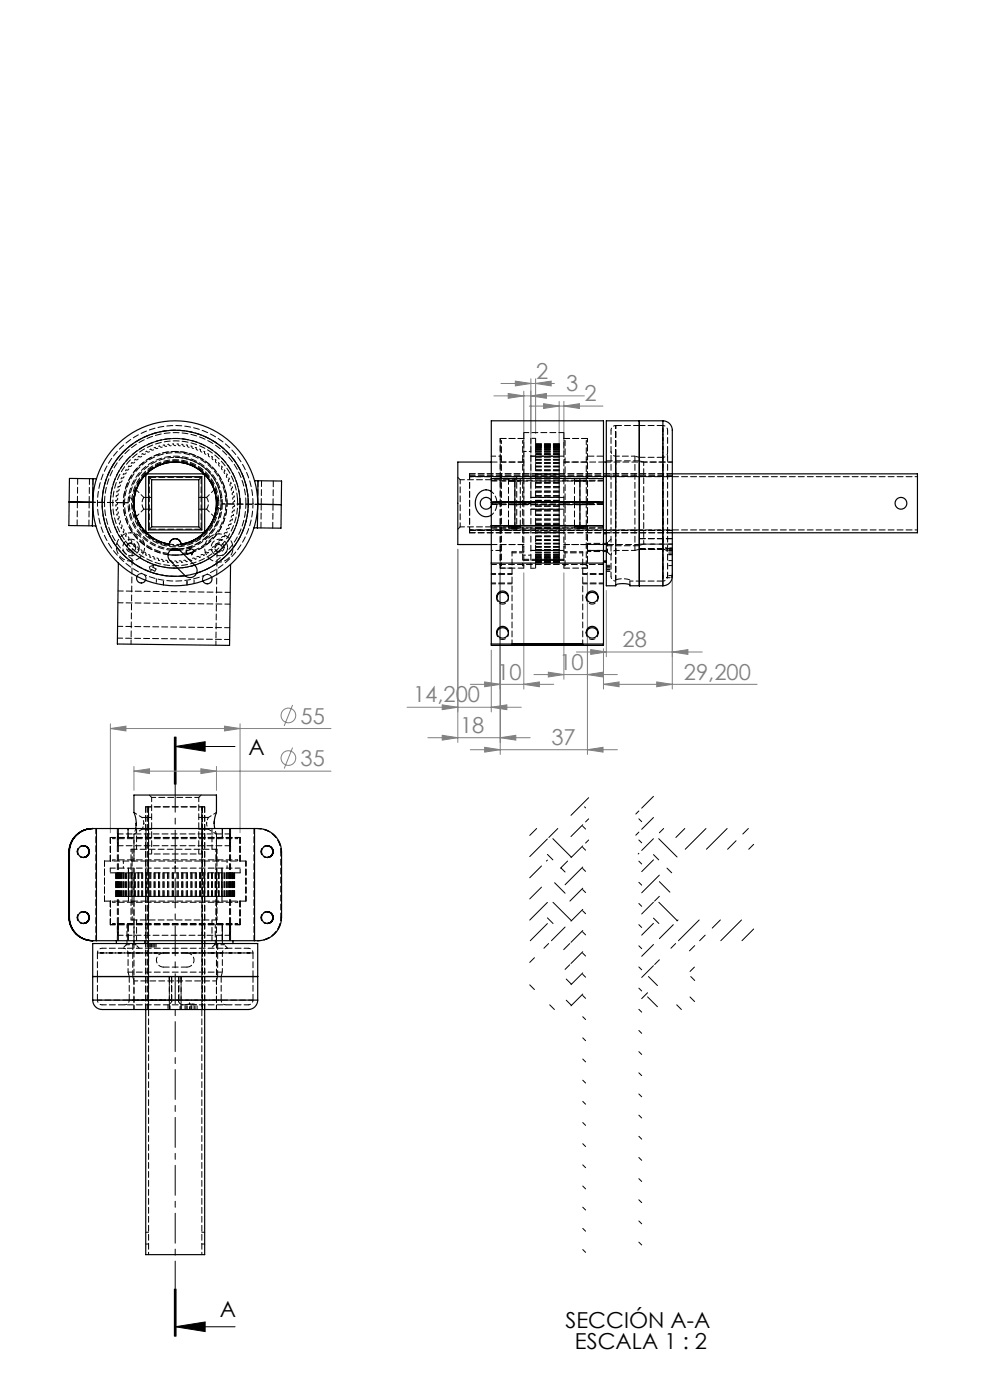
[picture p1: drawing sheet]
<svg xmlns="http://www.w3.org/2000/svg" width="210mm" height="297mm" viewBox="0 0 210 297" stroke-linecap="round" stroke-linejoin="round" font-family="sans-serif">
<defs><g id="words">
<g font-size="4.7" fill="#808080">
<text x="113.7" y="80.3">2</text>
<text x="120.1" y="83">3</text>
<text x="124" y="85.1">2</text>
<text x="132" y="137.3">28</text>
<text x="118.6" y="142.1">10</text>
<text x="87.6" y="149">14,200</text>
<text x="105.5" y="144.2">10</text>
<text x="145.1" y="144.2">29,200</text>
<text x="63.7" y="153.5">55</text>
<text x="97.6" y="155.5">18</text>
<text x="117" y="158">37</text>
<text x="63.7" y="162.5">35</text>
</g>
<g font-size="4.7">
<text x="52.7" y="160.3">A</text>
<text x="46.7" y="279.3">A</text>
<text x="120" y="281.7">SECCIÓN A-A</text>
<text x="122" y="286.2">ESCALA 1 : 2</text>
</g>
</g></defs>
<g fill="none" stroke="#808080" stroke-width=".21">
<path d="M104.8 84h19.1M106.3 81.4h11.3M107.8 83.5l3.3 .5-3.3 .5zM109.3 80.8l3.3 .6-3.3 .5zM111.1 83v22.8M112.3 86.1h15.6M112.6 84l3.3-.5v1zM112.6 80.4v25.4M113.6 81.4l3.3-.6v1.1zM113.6 80.4v11.6M115.3 85.6l3.3 .5-3.3 .6zM118.6 85.1v10.7"/>
<path d="M119.6 86.1l3.3-.5v1.1zM119.6 85.1v10.7M97.1 116.5v41M106.1 116.5v43.5M142.6 116.4v29.8M104.2 137.9v13.1M111.1 121.5v24.7M119.6 121.5v22.6M122.3 138.3h26.7M124.6 121.5v38.5M125.3 137.8l3.3 .5-3.3 .5zM128 137.6v8.6"/>
<path d="M128.6 125.3v14M142.6 138.3l3.3-.5v1zM23.4 154.6l3.3-.6v1.1zM23.4 153.6v23.1M23.4 154.6h46.8M47.6 154l3.3 .6-3.3 .5zM50.9 153.6v23.1M62.1 149.6l-1.8 4.4M62.1 158.6l-1.8 4.4M86.3 150h24.3M90.8 156.5h21.7M93.8 149.5l3.3 .5-3.3 .5z"/>
<path d="M93.8 156l3.3 .5-3.3 .5zM99.8 145.2h17.7M99.8 159h31.2M102.8 144.7l3.3 .5-3.3 .5zM102.8 158.5l3.3 .5-3.3 .6zM104.2 150l3.3-.5v1zM106.1 156.5l3.3-.5v1zM111.1 145.2l3.3-.5v1zM113.3 143.1h17.7M116.3 142.6l3.3 .5-3.3 .5zM124.6 143.1l3.3-.5v1zM124.6 159l3.3-.5v1.1z"/>
<path d="M128 145.2l3.3-.5v1zM128 145.2h32.6M139.3 144.7l3.3 .5-3.3 .5zM28.4 163.6l3.3-.5v1zM28.4 162.6v5.1M28.4 163.6h41.8M42.6 163.1l3.3 .5-3.3 .5zM45.9 162.6v5.1"/>
<circle cx="61.2" cy="151.8" r="1.56"/>
<circle cx="61.2" cy="160.8" r="1.56"/>
</g>
<path d="M37 156.4v10M37.2 158.4l6.3-1.1v2.1zM37.2 156.4v10M37.2 158.4h12.6M37.3 156.4v10M37 273.5v10M37.2 273.5v10M37.3 273.5v10zM37.2 281.5l6.3-1.1v2.1zM37.2 281.5h12.7" fill="none" stroke="#000" stroke-width=".21"/>
<path d="M37.2 156.4v127.1" fill="none" stroke="#000" stroke-width=".21" stroke-dasharray="6.3 1.3 1.3 1.3" stroke-dashoffset=".6"/>
<path d="M37.2 158.4l6.3-1.1v2.1zM37.2 281.5l6.3-1.1v2.1z" fill="#000"/>
<g fill="#808080">
<path d="M139.3 144.7l3.3 .5-3.3 .5zM128 145.2l3.3-.5v1z"/>
<path d="M112.6 84l3.3-.5v1zM107.8 83.5l3.3 .5-3.3 .5zM119.6 86.1l3.3-.5v1.1zM115.3 85.6l3.3 .5-3.3 .6z"/>
<path d="M23.4 154.6l3.3-.6v1.1zM47.6 154l3.3 .6-3.3 .5zM28.4 163.6l3.3-.5v1zM42.6 163.1l3.3 .5-3.3 .5zM93.8 156l3.3 .5-3.3 .5zM106.1 156.5l3.3-.5v1zM102.8 144.7l3.3 .5-3.3 .5zM111.1 145.2l3.3-.5v1zM109.3 80.8l3.3 .6-3.3 .5zM113.6 81.4l3.3-.6v1.1zM116.3 142.6l3.3 .5-3.3 .5zM124.6 143.1l3.3-.5v1zM102.8 158.5l3.3 .5-3.3 .6zM124.6 159l3.3-.5v1.1z"/>
<path d="M93.8 149.5l3.3 .5-3.3 .5zM104.2 150l3.3-.5v1z"/>
<path d="M125.3 137.8l3.3 .5-3.3 .5zM142.6 138.3l3.3-.5v1z"/>
</g>
<g fill="none" stroke="#000" stroke-width=".25">
<path d="M104.2 98h-7.1v17.5h7.1M128 98h.6M135.6 89.3v35M140.6 89.3a2.16 2.16 0 0 1 2 2.6v30a2.08 2.08 0 0 1-2 2.4M140.6 89.3h-12v35l2-.1a3.2 3.2 0 0 1 2.9-.2l.1 .3h7M140.6 89.3v35M14.7 106.5l5 .1M19.6 111.6h.7M19.7 101.6l-5-.1-.1 10 5 .1M19.7 101.6l-.1 10M19.7 101.6h.8M25.1 119.5l-.2 17.1 23.8 .3 .2-17.2"/>
<path d="M30.9 100.6a8.7 8.7 0 0 0 0 12.3M30.9 100.5h12.5v12.5h-12.5zM31 113l.4 .3a8.8 8.8 0 0 0 4.5 2.1 1.25 1.25 0 0 1 1.3-1.1 1.25 1.25 0 0 1 1.2 1.1 8.8 8.8 0 0 0 4.9-2.4M31 100.5a8.8 8.8 0 0 1 12.3 0M31.5 101.1h11.3v11.3h-11.3zM32.2 101.8h10v10h-10zM36.2 116.7h1.9M36.5 116.5h1.3M39 117.6l-1.6 .2-1.8-.1M39.5 116.9l.8-.3-.1-.4 1 .5-.5 1-.1-.4-.9 .3zM40.3 116.3h-.1M41 117.1l-1.3 .4"/>
<path d="M43.4 100.6a8.7 8.7 0 0 1 0 12.3M53.9 112h.7M54 102h.7M54.7 107h5M54.7 102h5l-.1 10h-5M54.7 102l-.1 10M104.2 106.6h23.8M104.2 101.6v-12.3h23.8v12.3M104.2 111.6v7.9M104.2 104.3a2.22 2.22 0 0 0-3.3 1.9 2.61 2.61 0 0 0 2.7 3.4l.6-.3M104.2 106.2a1.24 1.24 0 0 0-1.9-.4 1.24 1.24 0 0 0 0 1.9 1.24 1.24 0 0 0 1.9-.4M104.2 101.6v10"/>
<path d="M104.2 119.5v17.4h23.8v-17.4M104.2 111.6h23.8M104.2 119.5h23.8M107.9 111.5h2.5zM109.2 101.5l-5 .1M109.2 111.5l-5 .1M109.2 101.5v10M109.2 101.5h13.8M109.2 111.5h13.8M121.9 111.5h2.5zM123 101.5l5 .1M123 111.5l5 .1"/>
<path d="M123 101.5v10M128 111.6v7.9M128 113h.6M128 119h.6M128 119.3h.6M128 101.6v10M142.6 100.5h52v12.5h-52M29.1 122.3a1 1 0 0 0 .5 1.3 1 1 0 0 0 1.3-.5M41.7 121.6a15.5 15.5 0 0 0 6.6-25.6 15.5 15.5 0 0 0-25.8 5.7 15.5 15.5 0 0 0 16.8 20.4M41.7 121.6a1.5 1.5 0 0 1-2.4 .5M41.7 121.6a1.5 1.5 0 0 0-.3-1.6l-3.2-3.2a1.5 1.5 0 0 0-2.1 0 1.5 1.5 0 0 0 0 2.1l3.2 3.2M41.7 121.6l-2.4 .5"/>
<path d="M44.9 122.5a1 1 0 0 1-.5 1.3 1 1 0 0 1-1.4-.5M104.2 136.6h23.8M105.4 134.3a1.25 1.25 0 0 1 1.2-1.1 1.25 1.25 0 0 1 1.3 1.1M105.4 126.8a1.25 1.25 0 0 1 1.2-1.1 1.25 1.25 0 0 1 1.3 1.1M108.6 136.7h15v.2h-15zM124.4 134.3a1.25 1.25 0 0 1 1.2-1.1 1.25 1.25 0 0 1 1.3 1.1M124.4 126.8a1.25 1.25 0 0 1 1.2-1.1 1.25 1.25 0 0 1 1.3 1.1M17.7 179.4a1.25 1.25 0 0 1 1.2 1.3 1.25 1.25 0 0 1-1.2 1.2M19.6 175.8a5 5 0 0 0-5 5M19.7 175.8a5 5 0 0 0-5 5M20.5 175.8h33.5M20.5 175.8a5.1 5.1 0 0 0-5.8 5v13.8a5.1 5.1 0 0 0 5.8 5"/>
<path d="M20.5 175.8v23.8M28.9 174.7l-.1 1.1M28.9 174.7v.4M45.4 174.7l.2 1.1M45.5 174.2l-.1 .5M45.9 172.4l-.3 1-.2 1.3M45.9 172.4v-3.7h-17.5v3.7l.3 1 .2 1.3M54 175.8a5.1 5.1 0 0 1 5.7 5v13.8a5.1 5.1 0 0 1-5.7 5M54 175.8v23.8M56.7 179.4a1.25 1.25 0 0 1 1.2 1.3 1.25 1.25 0 0 1-1.2 1.2M14.6 194.6a5 5 0 0 0 5 5M14.6 180.8h.1"/>
<path d="M14.6 194.6h.1M14.6 180.8v13.8M14.7 194.6a5 5 0 0 0 5 5M14.7 180.8v13.8M17.7 193.4a1.25 1.25 0 0 1 1.2 1.3 1.25 1.25 0 0 1-1.2 1.2M17.7 193.4a1.25 1.25 0 0 1 1.2 1.3 1.25 1.25 0 0 1-1.2 1.2 1.25 1.25 0 0 0 1.2-1.2 1.25 1.25 0 0 0-1.2-1.3zM20.5 199.6h33.5M24.7 199.6v.6M28.4 199.6v.6M45.9 199.6v.6M49.4 199.6v.6M56.7 193.4a1.25 1.25 0 0 1 1.2 1.3 1.25 1.25 0 0 1-1.2 1.2 1.25 1.25 0 0 0 1.2-1.2 1.25 1.25 0 0 0-1.2-1.3z"/>
<path d="M19.7 212.2a2.25 2.25 0 0 0 2.8 2h29.7a2.11 2.11 0 0 0 2.5-2M19.7 207.2h35M19.7 212.2v-12h35v12M19.7 212.2h35M30.9 214.2v52h12.5v-52"/>
<circle cx="37.2" cy="106.8" r="17.5"/>
<circle cx="191.1" cy="106.8" r="1.25"/>
<circle cx="106.6" cy="134.1" r="1.25"/>
<circle cx="106.6" cy="126.6" r="1.25"/>
<circle cx="125.6" cy="134.1" r="1.25"/>
<circle cx="125.6" cy="126.6" r="1.25"/>
<circle cx="17.7" cy="180.7" r="1.25"/>
<circle cx="17.7" cy="194.7" r="1.25"/>
<circle cx="56.7" cy="180.7" r="1.25"/>
<circle cx="56.7" cy="194.7" r="1.25"/>
</g>
<g fill="none" stroke="#000" stroke-width=".21" stroke-dasharray="1.3 .6" stroke-dashoffset=".6">
<path d="M26.8 99.7a.37 .37 0 0 0 .5-.1 .37 .37 0 0 0-.1-.5M27.3 98.9a.37 .37 0 0 0 .6-.1 .37 .37 0 0 0-.1-.5M28 98.1a.37 .37 0 0 0 .5 0 .37 .37 0 0 0 0-.5M28.7 97.4a.37 .37 0 0 0 .5 .1 .37 .37 0 0 0 .1-.5M29.5 96.8a.38 .38 0 0 0 .5 .1 .38 .38 0 0 0 .1-.5M30.3 96.2a.38 .38 0 0 0 .5 .1 .38 .38 0 0 0 .1-.5M31.1 95.7a.37 .37 0 0 0 .5 .2 .37 .37 0 0 0 .2-.5M32 95.3a.37 .37 0 0 0 .5 .2 .37 .37 0 0 0 .2-.5M32.9 94.9a.38 .38 0 0 0 .5 .2 .38 .38 0 0 0 .2-.4M33.9 94.6a.37 .37 0 0 0 .4 .3 .37 .37 0 0 0 .3-.5M34.8 94.4a.38 .38 0 0 0 .5 .3 .38 .38 0 0 0 .3-.4M35.8 94.2a.37 .37 0 0 0 .4 .4 .37 .37 0 0 0 .4-.4"/>
<path d="M36.8 94.2a.38 .38 0 0 0 .4 .3 .38 .38 0 0 0 .3-.3M37.2 95.8a11 11 0 0 0-11 11M37.8 94.2a.37 .37 0 0 0 .3 .4 .37 .37 0 0 0 .4-.4M38.8 94.3a.38 .38 0 0 0 .3 .4 .38 .38 0 0 0 .4-.3M39.7 94.4a.37 .37 0 0 0 .3 .5 .37 .37 0 0 0 .5-.3M40.7 94.7a.38 .38 0 0 0 .2 .4 .38 .38 0 0 0 .5-.2M41.6 95a.37 .37 0 0 0 .2 .5 .37 .37 0 0 0 .5-.2M42.5 95.4a.37 .37 0 0 0 .2 .5 .37 .37 0 0 0 .5-.2M43.4 95.8a.38 .38 0 0 0 .2 .5 .38 .38 0 0 0 .5-.1M44.3 96.4a.38 .38 0 0 0 .1 .5 .38 .38 0 0 0 .5-.1M45.1 97a.37 .37 0 0 0 0 .5 .37 .37 0 0 0 .5-.1M45.8 97.6a.37 .37 0 0 0 0 .5 .37 .37 0 0 0 .5 0"/>
<path d="M46.5 98.3a.37 .37 0 0 0 0 .5 .37 .37 0 0 0 .5 .1M47.1 99.1a.37 .37 0 0 0 0 .5 .37 .37 0 0 0 .5 .1M47.7 99.9a.38 .38 0 0 0-.1 .5 .38 .38 0 0 0 .5 .1M124.6 93v23M24.6 107.1a.38 .38 0 0 0 .3-.3 .38 .38 0 0 0-.3-.4M24.6 106.2a.37 .37 0 0 0 .4-.4 .37 .37 0 0 0-.4-.4M24.6 108.1a.37 .37 0 0 0 .4-.4 .37 .37 0 0 0-.4-.3M24.7 105.2a.38 .38 0 0 0 .4-.3 .38 .38 0 0 0-.3-.5M24.8 109.1a.38 .38 0 0 0 .3-.4 .38 .38 0 0 0-.4-.3M24.8 104.2a.37 .37 0 0 0 .5-.3 .37 .37 0 0 0-.3-.4M25 110.1a.37 .37 0 0 0 .3-.5 .37 .37 0 0 0-.5-.3M25.1 103.2a.38 .38 0 0 0 .4-.2 .38 .38 0 0 0-.2-.5"/>
<path d="M25.3 111a.38 .38 0 0 0 .2-.5 .38 .38 0 0 0-.4-.2M25.4 102.3a.37 .37 0 0 0 .5-.2 .37 .37 0 0 0-.2-.5M25.7 111.9a.37 .37 0 0 0 .2-.5 .37 .37 0 0 0-.5-.2M25.8 101.4a.37 .37 0 0 0 .5-.2 .37 .37 0 0 0-.2-.5M26.1 112.8a.37 .37 0 0 0 .2-.5 .37 .37 0 0 0-.5-.1M26.2 106.8a11 11 0 0 0 11 11M26.2 100.5a.38 .38 0 0 0 .5-.1 .38 .38 0 0 0-.1-.5M26.6 113.7a.38 .38 0 0 0 .1-.5 .38 .38 0 0 0-.5-.2M27.2 114.5a.37 .37 0 0 0 .1-.5 .37 .37 0 0 0-.5-.1M27.7 116.8l-.8-.8M27.8 115.2a.37 .37 0 0 0 .1-.5 .37 .37 0 0 0-.6 0M28.5 115.9a.37 .37 0 0 0 0-.5 .37 .37 0 0 0-.5 0"/>
<path d="M29.3 116.6a.37 .37 0 0 0-.1-.5 .37 .37 0 0 0-.5 0M30.1 117.2a.37 .37 0 0 0-.1-.5 .37 .37 0 0 0-.5 0M30.9 117.7a.38 .38 0 0 0-.1-.5 .38 .38 0 0 0-.5 .1M31.8 118.2a.37 .37 0 0 0-.2-.5 .37 .37 0 0 0-.5 .1M32.7 118.6a.38 .38 0 0 0-.2-.5 .38 .38 0 0 0-.5 .2M33.6 118.9a.38 .38 0 0 0-.2-.5 .38 .38 0 0 0-.5 .2M34.6 119.1a.37 .37 0 0 0-.3-.4 .37 .37 0 0 0-.4 .2M35.6 119.3a.38 .38 0 0 0-.3-.5 .38 .38 0 0 0-.5 .4M36.6 119.4a.37 .37 0 0 0-.4-.4 .37 .37 0 0 0-.4 .3M37.2 117.8a11 11 0 0 0 11-11M37.5 119.4a.38 .38 0 0 0-.3-.4 .38 .38 0 0 0-.4 .4M38.5 119.3a.37 .37 0 0 0-.4-.3 .37 .37 0 0 0-.3 .4"/>
<path d="M39.5 119.2a.38 .38 0 0 0-.4-.4 .38 .38 0 0 0-.3 .5M40.5 118.9a.37 .37 0 0 0-.5-.2 .37 .37 0 0 0-.3 .4M41.4 118.6a.38 .38 0 0 0-.5-.2 .38 .38 0 0 0-.2 .5M42.3 118.3a.38 .38 0 0 0-.5-.2 .38 .38 0 0 0-.2 .5M43.2 117.8a.37 .37 0 0 0-.5-.1 .37 .37 0 0 0-.2 .5M44.1 117.3a.38 .38 0 0 0-.5-.1 .38 .38 0 0 0-.2 .5M44.9 116.7a.37 .37 0 0 0-.5 0 .37 .37 0 0 0-.1 .5M45.6 116.1a.37 .37 0 0 0-.5 0 .37 .37 0 0 0 0 .5M46.3 115.4a.37 .37 0 0 0-.5 0 .37 .37 0 0 0 0 .5M46.9 106.8a9.8 9.8 0 0 0-9.7-9.8M47 114.7a.37 .37 0 0 0-.5 0 .37 .37 0 0 0 0 .5M47.2 116.2l-.8 .8"/>
<path d="M47.6 113.9a.37 .37 0 0 0-.5 .1 .37 .37 0 0 0 0 .5M48.1 113a.38 .38 0 0 0-.5 .2 .38 .38 0 0 0 .1 .5M48.2 106.8a11 11 0 0 0-11-11M48.2 106.8a11 11 0 0 1-7.2 10.3M48.2 100.7a.37 .37 0 0 0-.1 .5 .37 .37 0 0 0 .5 .2M48.6 112.2a.37 .37 0 0 0-.5 .1 .37 .37 0 0 0 .1 .5M48.7 101.6a.38 .38 0 0 0-.2 .5 .38 .38 0 0 0 .4 .2M48.9 111.2a.38 .38 0 0 0-.4 .2 .38 .38 0 0 0 .2 .5M49 102.5a.38 .38 0 0 0-.2 .5 .38 .38 0 0 0 .5 .2M49.3 110.3a.38 .38 0 0 0-.5 .2 .38 .38 0 0 0 .2 .5M49.3 103.5a.37 .37 0 0 0-.2 .4 .37 .37 0 0 0 .4 .3M49.5 109.3a.37 .37 0 0 0-.4 .3 .37 .37 0 0 0 .2 .5"/>
<path d="M49.5 104.4a.38 .38 0 0 0-.3 .5 .38 .38 0 0 0 .5 .3M49.7 108.4a.38 .38 0 0 0-.5 .3 .38 .38 0 0 0 .3 .4M49.7 105.4a.37 .37 0 0 0-.3 .4 .37 .37 0 0 0 .4 .4M49.8 107.4a.37 .37 0 0 0-.4 .3 .37 .37 0 0 0 .3 .4M49.8 106.4a.38 .38 0 0 0-.4 .4 .38 .38 0 0 0 .4 .3M99.6 101v11.5M104.2 104.3a3.2 3.2 0 0 1 0 5M104.2 107.3l.2-.5-.2-.6M128.9 115.1v2M140.9 116.5a.91 .91 0 0 1 .7 .9M142.6 116.8h-1.2M133.6 123.3h2"/>
<path d="M17.7 179.4a1.25 1.25 0 0 0-1.3 1.3M28.4 177v5.7M28.4 177l1.7-1.1M28.8 175.8l-.4 1.1M30.1 173.4l-1.7-1M42.9 171.2h-11.5M44.2 175.9l1.7 1.1M45.9 177l-.3-1.2M45.9 172.4l-1.7 1M56.7 179.4a1.25 1.25 0 0 0-1.3 1.3 1.25 1.25 0 0 0 1.3 1.2M16.4 180.7a1.25 1.25 0 0 1 1.3-1.3M16.4 194.7a1.25 1.25 0 0 1 1.3-1.3"/>
<path d="M16.4 180.7a1.25 1.25 0 0 0 1.3 1.2M17.7 181.9h-.1a1.25 1.25 0 0 1-1.2-1.2M17.7 195.9h-.1a1.25 1.25 0 0 1-1.2-1.2M17.7 181.9a1.25 1.25 0 0 1-1.3-1.2 1.25 1.25 0 0 1 1.3-1.3M17.7 195.9a1.25 1.25 0 0 1-1.3-1.2 1.25 1.25 0 0 1 1.3-1.3M17.7 193.4a1.25 1.25 0 0 0-1.3 1.3 1.25 1.25 0 0 0 1.3 1.2M45.9 182.7v-5.7M55.4 180.7a1.25 1.25 0 0 1 1.3-1.3M55.4 194.7a1.25 1.25 0 0 1 1.3-1.3M55.4 194.7a1.25 1.25 0 0 0 1.3 1.2M56.7 181.9h-.1a1.25 1.25 0 0 1-1.2-1.2M56.7 195.9h-.1a1.25 1.25 0 0 1-1.2-1.2"/>
<path d="M56.7 181.9a1.25 1.25 0 0 1-1.3-1.2 1.25 1.25 0 0 1 1.3-1.3M56.7 195.9a1.25 1.25 0 0 1-1.3-1.2 1.25 1.25 0 0 1 1.3-1.3M56.7 193.4a1.25 1.25 0 0 0-1.3 1.3M28.8 200.4h-2M34.7 202.2h-14h33h-14M38.2 214.2v-1.3M47.5 200.4h-2"/>
</g>
<g fill="none" stroke="#000" stroke-width=".21" stroke-dasharray="1.3 .6">
<path d="M26.8 99.7l-.2 .2M27.3 98.9l-.1 .2M28 98.1l-.2 .2M28.7 97.4l-.2 .2M29.5 96.8l-.2 .2M30.3 96.2l-.2 .2M31.1 95.7l-.2 .1M32 95.3l-.2 .1M32.9 94.9l-.2 .1M33.9 94.6l-.3 .1M34.8 94.4h-.2M35.8 94.2l-.2 .1"/>
<path d="M36.8 94.2h-.2M37.8 94.2h-.3M38.8 94.3l-.3-.1M39.7 94.4h-.2M40.7 94.7l-.2-.1M41.6 95l-.2-.1M42.5 95.4l-.2-.1M43.4 95.8l-.2-.1M44.3 96.4l-.2-.2M45.1 97l-.2-.2M45.8 97.6l-.2-.2M46.5 98.3l-.2-.2"/>
<path d="M47.1 99.1l-.1-.2M47.7 99.9l-.1-.2M106.4 93.5h-.3M106.4 97.5h-.3M111.1 93h-5M111.1 93.5h-.2M111.1 97.5h-.2M111.1 98h-5M111.1 98h-6.9M113.6 99.9h5M113.6 99.1h5M113.6 98.3h5"/>
<path d="M113.6 97.6h5M113.6 97h5M113.6 96.4h5M113.6 95.8h5M113.6 95.4h5M113.6 95h5M113.6 94.7h5M113.6 94.4h5M113.6 94.3h5M113.6 94.2h5M113.6 99.7h5M113.6 99h5"/>
<path d="M113.6 98.2h5M113.6 95.9h5M113.6 95.5h5M113.6 95.2h5M113.6 94.9h5M113.6 94.6h5M113.6 94.5h5M118.6 99.7h-5M118.6 99.7v.2M118.6 99.7v-.6M118.6 98.9h-5M118.6 98.9v.2"/>
<path d="M118.6 98.9v-.6M118.6 98.1h-5M118.6 98.1v.2M118.6 98.1v-.5M118.6 97.4h-5M118.6 97.4v.2M118.6 97.4v-.4M118.6 96.8h-5M118.6 96.8v.2M118.6 96.8v-.4M118.6 96.2h-5M118.6 96.2v.2"/>
<path d="M118.6 96.2v-.4M118.6 95.7h-5M118.6 95.7v.1M118.6 95.7v-.3M118.6 95.3h-5M118.6 95.3v.1M118.6 95.3v-.3M118.6 94.9h-5M118.6 94.9v.1M118.6 94.9v-.2M118.6 94.6h-5M118.6 94.6v.1"/>
<path d="M118.6 94.6v-.2M118.6 94.4h-5M118.6 94.4h.1M118.6 94.4v-.1M118.6 94.2h-5M118.6 94.2v.1M118.6 94.2h.1M119.6 96.8h-7M119.9 93.5h-.3M119.9 97.5h-.3M124.6 93h-5M124.6 93.5h-.2"/>
<path d="M124.6 97.5h-.2M124.6 98h-5M135.6 90.3h-5M135.6 97.8h-7M140.6 90.3h-5M140.6 97h-5M16.4 106.5v5M16.5 101.5l-.1 5M18.9 111.5v-5M18.9 106.5l.1-5M19.6 111.6l.1-5M19.7 106.6v-5"/>
<path d="M24.6 107.1v.3M24.6 106.2v.2M24.6 108.1l.1 .3M24.7 105.2l-.1 .2M24.8 109.1v.2M24.8 104.2v.2M25 110.1l.1 .2M25.1 103.2l-.1 .3M25.3 111l.1 .2M25.4 102.3l-.1 .2M25.7 111.9l.1 .3M25.8 101.4l-.1 .2"/>
<path d="M26.1 112.8l.1 .2M26.2 100.5l-.1 .2M26.6 113.7l.2 .2M27.2 114.5l.1 .2M27.8 115.2l.2 .2M28.5 115.9l.2 .2M29.3 116.6l.2 .1M30.1 117.2l.2 .1M30.5 108h.4M30.9 117.7l.2 .1M30.9 100.6l.1-.1M30.9 112.9l.1 .1"/>
<path d="M30.9 108h.6M30.9 105.5h-.4M31 113l-.1-.1M31 100.5l-.1 .1M31.5 105.5h-.6M31.8 118.2l.2 .1M32.7 118.6h.2M33.6 118.9h.3M34.6 119.1l.2 .1M35.6 119.3h.2M35.9 115.7v-.3M36.4 116.5h.1"/>
<path d="M36.6 119.4h.2M37.5 119.4h.3M38 116.5l-.1 .1M38.4 115.4v.3M38.5 119.3h.3M39.5 119.2l.2-.1M40.5 118.9h.2M41.4 118.6h.2M42.3 118.3l.2-.1M42.8 108h.6M43.2 117.8l.2-.1M43.3 100.5l.1 .1"/>
<path d="M43.3 113l.1-.1M43.4 112.9l-.1 .1M43.4 100.6l-.1-.1M43.4 105.5h-.6M43.4 108h.4M43.8 105.5h-.4M44.1 117.3l.2-.1M44.9 116.7l.2-.1M45.6 116.1l.2-.2M45.9 106.2a8.8 8.8 0 0 0-8.7-8.2 8.8 8.8 0 0 0-8.8 8.1 8.8 8.8 0 0 0 7.5 9.3M46.2 106.8a9 9 0 0 0-13.3-8 9 9 0 0 0-.7 15.5 9 9 0 0 0 13.9-6.7l.1-.8M46.3 115.4l.2-.2"/>
<path d="M47 114.7l.1-.2M47.6 113.9l.1-.2M48.1 113l.1-.2M48.2 100.7l-.1-.2M48.6 112.2l.1-.3M48.7 101.6l-.1-.2M48.9 111.2l.1-.2M49 102.5l-.1-.2M49.3 110.3v-.2M49.3 103.5v-.3M49.5 109.3v-.2M49.5 104.4v-.2"/>
<path d="M49.7 108.4v-.3M49.7 105.4v-.2M49.8 107.4v-.3M49.8 106.4v-.2M50.4 105.9a13.3 13.3 0 0 0-20.3-10.3 13.3 13.3 0 0 0 .6 22.7 13.3 13.3 0 0 0 19.7-11.4v-1M50.9 106.9a13.8 13.8 0 0 0-13.6-13.9 13.8 13.8 0 0 0-13.9 13.6M54.7 107l-.1 5M54.7 102v5M55.4 107v5M55.5 102l-.1 5M57.9 112v-5M57.9 107l.1-5"/>
<path d="M99.6 101v-.5M99.6 113v-.5M99.6 112.5v.5M99.6 100.5v.5M104.2 107h5M104.2 112h5M104.2 115.5h6.9M106.1 106.6h5M106.1 106.9h5M106.1 116h.3M106.1 115.5h5M107.9 101.5h2.5h-2.5"/>
<path d="M107.9 107h2.5h-2.5M107.9 102h2.5h-2.5M107.9 101.5v5M107.9 106.5v5M107.9 111.5v.5M109.1 106.5h1.3h-2.5h1.2M109.1 112h-1.2h2.5h-1.3M109.1 107h-1.2h2.5h-1.3M109.2 107v-4.9M109.2 102h-5M109.2 112v-5M109.2 107h-5"/>
<path d="M110.4 106.5h-2.5h2.5M110.4 106.5v-5M110.4 111.5v-5M110.4 112v-.5M110.9 116h.2M111.1 106.9h-5M111.1 106.6h-5M112.6 108h7M112.6 116.8h7M113.6 106.4h5M113.6 107.4h5M113.6 105.4h5"/>
<path d="M113.6 108.4h5M113.6 104.4h5M113.6 109.3h5M113.6 103.5h5M113.6 110.3h5M113.6 102.5h5M113.6 111.2h5M113.6 101.6h5M113.6 112.2h5M113.6 100.7h5M113.6 113h5M113.6 113.9h5"/>
<path d="M113.6 114.7h5M113.6 115.4h5M113.6 116.1h5M113.6 116.7h5M113.6 117.3h5M113.6 117.8h5M113.6 118.3h5M113.6 118.6h5M113.6 118.9h5M113.6 119.2h5M113.6 119.3h5M113.6 119.4h5"/>
<path d="M113.6 106.2h5M113.6 105.2h5M113.6 104.2h5M113.6 103.3h5M113.6 102.3h5M113.6 101.4h5M113.6 100.6h5M118.6 107.1h-5M118.6 107.1v.3M118.6 106.2h-5M118.6 106.2v.2M118.6 108.1h-5"/>
<path d="M118.6 108.1v.3M118.6 105.2h-5M118.6 105.2v.2M118.6 109.1h-5M118.6 109.1v.2M118.6 104.2h-5M118.6 104.2v.2M118.6 110.1h-5M118.6 110.1v.2M118.6 103.2h-5M118.6 103.2v.3M118.6 111h-5"/>
<path d="M118.6 111v.2M118.6 102.3h-5M118.6 102.3v.2M118.6 111.9h-5M118.6 111.9v.3M118.6 101.4h-5M118.6 101.4v.2M118.6 112.8h-5M118.6 112.8v.2M118.6 100.5h-5M118.6 100.5v.2M118.6 113.7h-5"/>
<path d="M118.6 113.7v.2M118.6 114.5h-5M118.6 114.5v-.6M118.6 114.5v.2M118.6 115.2h-5M118.6 115.2v-.5M118.6 115.2v.2M118.6 115.9h-5M118.6 115.9v-.5M118.6 115.9v.2M118.6 116.6h-5M118.6 116.6v-.5"/>
<path d="M118.6 116.6v.1M118.6 117.2h-5M118.6 117.2v-.5M118.6 117.2v.1M118.6 117.7h-5M118.6 117.7v-.4M118.6 117.7v.1M118.6 118.2h-5M118.6 118.2v-.4M118.6 118.2v.1M118.6 118.6h-5M118.6 118.6v-.3"/>
<path d="M118.6 118.6h.1M118.6 118.9h-5M118.6 118.9v-.3M118.6 118.9h.1M118.6 119.1h-5M118.6 119.1v-.2M118.6 119.1v.1M118.6 119.3h-5M118.6 119.3v-.1M118.6 119.3h.1M118.6 119.4h-5M118.6 119.4v-.1"/>
<path d="M118.6 119.4h.1M118.6 107.4h-5M118.6 108.4h-5M118.6 109.3h-5M118.6 110.3h-5M118.6 111.2h-5M118.6 112.1h-5M118.6 113h-5M118.6 113.8h-5M118.6 114.6h-5M118.6 115.3h-5M118.6 116h-5"/>
<path d="M118.6 117.1h-5M118.6 117.6h-5M118.6 118h-5M118.6 118.4h-5M118.6 118.8h-5M118.6 119h-5M119.6 106.6h5M119.6 106.9h5M119.6 105.5h-7M119.6 116h.3M119.6 115.5h5M121.9 106.5h2.5h-2.5"/>
<path d="M121.9 101.5h2.5h-2.5M121.9 102h2.5h-2.5M121.9 101.5v5M121.9 106.5v5M121.9 111.5v.5M123 107h5M123 102v5M123 112h5M123 107v5M123.1 106.5h-1.2h2.5h-1.3M123.1 112h-1.2h2.5h-1.3M123.1 107h1.3h-2.5h1.2"/>
<path d="M124.4 107h-2.5h2.5M124.4 106.5v-5M124.4 111.5v-5M124.4 116h.2M124.6 106.9h-5M124.6 106.6h-5M128 102h-5M128 107h-5M128.6 117.1h.3M128.6 115.8h7M128.6 113.3h-.6M128.9 115.1h-.3"/>
<path d="M140.6 106.8v-16.5v33v-16.5M140.6 116.5h-5M140.9 116.5h-.3M141.2 116.2l.3 .4M141.5 116.6v.3M142.6 115.4h-7M142.6 116.4h-7M142.6 114.3h-7M29.1 122.3a1 1 0 0 1 1.3-.5 1 1 0 0 1 .5 1.3M32 121.2l.2-.4M32.4 120.3l.2-.4M32.8 121.2l.3-.5"/>
<path d="M43 123.3a1 1 0 0 1 .6-1.4 1 1 0 0 1 1.3 .6M105.4 134.1v.3M105.4 126.6v.3M106.1 120.5h5M106.1 120h.3M107.9 134.4v-.3M107.9 126.9v-.3M110.9 120h.2M119.6 120.5h5M119.6 120h.3M124.4 134.1v.3M124.4 126.6v.3"/>
<path d="M124.4 120h.2M126.9 134.4v-.3M126.9 126.9v-.3M130.6 123.1a3.9 3.9 0 0 1 3 0M135.6 123.3h5M142.6 122.1l-.1 .4M17.7 179.4h-.1M17.7 179.4h.1M19.6 175.8h.1M23.4 177.7h.1M23.4 177.7v5M23.9 177.7v.2"/>
<path d="M24.9 176.9v2.5v-2.5M24.9 179.4h.1M25 176.9v2.5v-2.5M25 176.9h-.1M27.9 177.7v.2M28.4 177.7v5M30.5 174.7v.2M30.9 171.2h.5M30.9 175.9h.6M31.4 171.2h-.5M31.5 173.4h-.6M42.8 175.9h.6"/>
<path d="M42.9 171.2h.5M43.4 171.2h-.5M43.4 173.4h-.6M43.8 174.7v-.3M46.4 177.9v-.2M48.7 176.9v2.5v-2.5M48.8 176.9v2.5v-2.5M50.4 177.9v-.2M50.9 177.7v5M56.7 179.4h.1M56.7 179.4h-.1M17.6 181.9h.1"/>
<path d="M17.6 195.9h.1M17.7 193.4h.1M17.7 181.9h.1M17.7 195.9h.1M17.7 193.4h-.1M19.7 199.6h-.1M22.2 182.7h.1M22.2 191.2h.1M23.4 196.2h.1M23.4 191.2v5M23.4 182.7v-5M23.4 196.2v-5"/>
<path d="M23.9 182.4v.3M23.9 191.2v.2M23.9 195.9v.3M24.6 185.2v5M24.6 190.2v-5M24.6 190.2h.1M24.7 190.2v-5M24.7 190.2h.1M24.7 190.2h-.1M24.8 185.2v5M24.8 190.2v-5M24.8 190.2h.2"/>
<path d="M24.8 190.2h.1M24.9 195.9v2.5v-2.5M24.9 198.4h.1M24.9 190.2v-5M25 190.2v-5M25 185.2v5M25 195.9v2.5v-2.5M25.1 190.2v-5M25.1 190.2h.2M25.1 190.2h-.1M25.3 190.2v-5M25.3 185.2v5"/>
<path d="M25.4 190.2v-5M25.4 190.2h.3M25.4 190.2h-.1M25.6 190.2v-5M25.7 185.2v5M25.8 190.2v-5M25.8 190.2h.3M25.8 190.2h-.1M25.9 190.2v-5M26.1 185.2v5M26.2 190.2v-5M26.2 190.2h.4"/>
<path d="M26.2 190.2h-.1M26.3 190.2v-5M26.6 185.2v5M26.8 190.2v-5M26.8 190.2h.4M26.8 190.2h-.2M27.2 185.2v5M27.2 191.2v-7M27.3 190.2v-5M27.3 190.2h.5M27.3 190.2h-.1M27.8 185.2v5"/>
<path d="M27.9 182.4v.3M27.9 191.2v.2M27.9 195.9v.3M28 190.2v-5M28 190.2h.5M28 190.2h-.2M28 180.2h-.2M28 195.2h-.2M28.4 191.2v5M28.4 191.2v-7M28.5 185.2v5M28.6 190.2v-5"/>
<path d="M28.7 190.2v-5M28.7 190.2h.6M28.7 190.2h-.2M29.3 185.2v5M29.4 190.2v-5M29.5 190.2v-5M29.5 190.2h.6M29.5 190.2h-.2M30.1 185.2v5M30.1 190.2v-5M30.3 190.2v-5M30.3 190.2h-.2"/>
<path d="M30.9 185.2v5M31 190.2v-5M31.1 190.2v-5M31.1 190.2h-.2M31.8 185.2v5M31.8 190.2v-5M32 190.2v-5M32 190.2h-.2M32.7 185.2v5M32.7 190.2v-5M32.9 190.2v-5M32.9 190.2h-.2"/>
<path d="M33.6 185.2v5M33.6 190.2v-5M33.9 190.2v-5M33.9 190.2h-.3M34.6 185.2v5M34.6 190.2v-5M34.8 190.2v-5M34.8 190.2h-.2M35.6 185.2v5M35.6 190.2v-5M35.8 190.2v-5M35.8 190.2h-.2"/>
<path d="M36.6 185.2v5M36.6 190.2v-5M36.8 190.2v-5M36.8 190.2h-.2M37.5 185.2v5M37.8 185.2v5M37.8 190.2v-5M37.8 190.2h-.3M38.5 185.2v5M38.8 185.2v5M38.8 190.2v-5M38.8 190.2h-.3"/>
<path d="M39.5 185.2v5M39.7 185.2v5M39.7 190.2v-5M39.7 190.2h-.2M40.5 185.2v5M40.7 185.2v5M40.7 190.2v-5M40.7 190.2h-.2M41.4 185.2v5M41.6 185.2v5M41.6 190.2v-5M41.6 190.2h-.2"/>
<path d="M42.3 185.2v5M42.5 185.2v5M42.5 190.2v-5M42.5 190.2h-.2M43.2 185.2v5M43.4 185.2v5M43.4 199.6v.6M43.4 190.2v-5M43.4 190.2h-.2M44.1 185.2v5M44.2 185.2v5M44.3 190.2v-5"/>
<path d="M44.3 190.2h-.2M44.3 190.2h.6M44.9 185.2v5M45 185.2v5M45.1 190.2v-5M45.1 190.2h-.2M45.1 190.2h.5M45.6 185.2v5M45.7 185.2v5M45.8 190.2v-5M45.8 190.2h-.2M45.8 190.2h.5"/>
<path d="M45.9 182.7v-5M45.9 196.2v-5M45.9 184.2v7M46.3 185.2v5M46.4 185.2v5M46.4 182.7v-.3M46.4 191.4v-.2M46.4 196.2v-.3M46.5 190.2v-5M46.5 190.2h-.2M46.5 190.2h.5M47 185.2v5"/>
<path d="M47.1 184.2v7M47.1 190.2v-5M47.1 190.2h-.1M47.1 190.2h.5M47.5 185.2v5M47.6 185.2v5M47.7 190.2v-5M47.7 190.2h-.1M47.7 190.2h.4M48 185.2v5M48.1 185.2v5M48.2 190.2v-5"/>
<path d="M48.2 190.2h-.1M48.2 190.2h.4M48.4 185.2v5M48.6 185.2v5M48.7 190.2v-5M48.7 190.2h-.1M48.7 190.2h.2M48.7 195.9v2.5v-2.5M48.8 185.2v5M48.8 195.9v2.5v-2.5M48.9 185.2v5M49 190.2v-5"/>
<path d="M49 190.2h-.1M49 190.2h.3M49 185.2v5M49.2 185.2v5M49.3 185.2v5M49.3 190.2v-5M49.3 190.2h.1M49.3 190.2h.2M49.4 185.2v5M49.5 185.2v5M49.5 190.2v-5M49.5 190.2h.1"/>
<path d="M49.5 190.2h.2M49.7 185.2v5M49.7 190.2v-5M49.7 190.2h.1M49.8 185.2v5M49.8 190.2v-5M49.8 190.2h.1M50.4 182.7v-.3M50.4 191.4v-.2M50.4 196.2v-.3M50.9 182.7v-5M50.9 196.2v-5"/>
<path d="M50.9 191.2v5M56.6 181.9h.1M56.6 195.9h.1M56.7 181.9h.1M56.7 195.9h.1M56.7 193.4h-.1M56.7 193.4h.1M59.6 180.8h.1M59.7 180.8h.1M59.7 194.6h-.1M59.7 194.6h.1M20.7 202.2v5"/>
<path d="M20.7 207.2v5M26.8 200.2v.2M27.4 207.2v5M28.2 200.2v7M28.8 200.4v-.2M30.7 200.2v-.6M34.7 205.2h5M35.9 207.2v.6M35.9 214.2v-7M36.4 212.2v-5M36.4 212.5v-.3M38 212.2l-.1 .3"/>
<path d="M38 207.2v5M38.2 212.9l-.3-.4M38.4 207.2v7M38.4 207.8v-.6M39.7 202.2h-5M40.2 212.8l.1 .3M45.5 200.2v.2M46.2 207.2v-7M46.9 212.2v-5M47.5 200.4v-.2M53.7 207.2v-5M53.7 212.2v-5"/>
<path d="M30.9 263.9h.6M31.5 261.4h-.6M42.8 263.9h.6M43.4 261.4h-.6"/>
</g>
<g fill="none" stroke="#000" stroke-width=".21" stroke-dasharray="1.3 .6" stroke-dashoffset="-.1">
<path d="M128 96.8h-3.4M22.2 106.6a15 15 0 0 1 15.2-14.8 15 15 0 0 1 14.8 15.2M29.5 116.1a1.75 1.75 0 0 1-2.5 1.6 1.75 1.75 0 0 1-.3-2.9 1.75 1.75 0 0 1 2.8 1v.3M31.7 101.3v11M31.7 112.3h11M37.8 116.5a9.8 9.8 0 0 0 9.1-9.7M42.7 112.3v-11M42.7 101.3h-11M46.4 117a13.7 13.7 0 0 1-18.7-.2M48.3 116.1a1.75 1.75 0 0 1-2.5 1.6 1.75 1.75 0 0 1-.3-2.9 1.75 1.75 0 0 1 2.7 1l.1 .3M111.1 106.6v-14.8M119.6 106.6v-14.8"/>
<path d="M124.6 106.6h3.4M124.6 106.9h3.4M124.6 116.8h3.4M128 106.9h-3.4M128 106.6h-3.4M130.6 106.8v-10v20M135.6 116.6h5.4M140.9 116.5h-5.3M39.3 122.1a15.5 15.5 0 0 1-16.8-20.4 15.5 15.5 0 0 1 25.8-5.7 15.5 15.5 0 0 1-6.6 25.6M22.2 191.2h30M22.2 182.7h30M27.2 196.2v3.4"/>
<path d="M27.2 199.6v-3.4M47.2 199.6v-3.4M47.2 196.2v3.4M36.4 212.5v-5.3M37.9 207.2v5.3"/>
</g>
<g fill="none" stroke="#000" stroke-width=".21" stroke-dasharray="1.3 .6" stroke-dashoffset=".1">
<path d="M41.2 116.8a10.7 10.7 0 0 0 4-17.2 10.7 10.7 0 0 0-17.5 2.1 10.7 10.7 0 0 0 8 15.7M47.2 106.8a10 10 0 0 1-6.9 9.5M99.6 113h43M99.6 101h43M99.6 112.5h43M142.6 101h-43M142.6 112.5h-43M142.6 100.5h-43M142.6 113h-43M30.9 171.2v43M31.4 171.2v43M42.9 171.2v43"/>
<path d="M30.9 214.2v-43M31.4 214.2v-43M42.9 214.2v-43M43.4 214.2v-43"/>
</g>
<g fill="none" stroke="#000" stroke-width=".21" stroke-dasharray="1.3 .6" stroke-dashoffset=".5">
<path d="M106.1 93v13.6M113.6 93h-1M118.6 96.8h-6M124.6 93v13.6M134.7 96.8h-4.1M135.6 97l-.9-.2M136.5 98l-.9-.2M142.6 98h-6.1M32.6 119.9l-.9 .3M40.2 116.3l-2.1 .4M112.6 105.5h6M112.6 116.8h6"/>
<path d="M118.6 108h-6M119.6 117.3h4M123.6 117.1h-4M124.6 116.8h4M124.6 117h4M128.6 119.9h1M128.6 115.3h-4M128.6 115.5h-4M128.9 117.1l.7 .8M129.6 114.4l-.7 .7M130.6 116.8h4.1M134.7 116.8l.9-.3"/>
<path d="M135.6 115.7l.9-.3M136.5 115.4v-17.4M140.6 106.8v17.5M142.6 115.4h-6.1M142.6 118.9h-1M142.6 120h-1M142.6 116.9h-1.1M142.6 117.3h-1M142.6 117.6h-1M142.6 116.6h-1.1M142.6 116.7h-1M142.6 117.7h-1"/>
<path d="M31.7 120.2l.3 1M33.2 122.8v1M34.7 124.1v-1M39.7 124.1v-1M41.2 123.8v-1M112.6 120.5h1M123.6 120.5h1M128.6 120.2h1M128.6 120.8h1M128.6 121.2h1M128.6 120.7h1M128.6 120.3h1"/>
<path d="M130.6 124.1v-1M133.6 124.1v-1M141.4 122.5h1.1M142.5 122.5l.1-.9M142.6 122.1h-1M54.6 175.8a5 5 0 0 1 5 5M54.7 175.8a5 5 0 0 1 5 5M23.4 184.2v1M26.9 196.2v4M27.2 184.2v6M28 195.2v-4M28.4 190.2v-6"/>
<path d="M45.7 196.2v4M45.9 184.2v6M46 191.2v4M47.1 190.2v-6M50.9 185.2v-1M54.7 199.6a5 5 0 0 0 5-5M59.6 194.6a5 5 0 0 1-5 5M59.7 194.6a5 5 0 0 1-5 5M59.7 180.8a5 5 0 0 0-5-5M26.8 200.4l-.8 .8M27.2 202.2v4M27.2 206.2l.2 1"/>
<path d="M28.2 207.2l.2 .9M28.4 208.1h17.5M28.4 208.1v6.1M28.4 200.2v-4M29.5 201.2l-.7-.8M31.7 200.2v1M32 200.2v1M32.2 200.2v1M32.4 200.2v1M32.6 200.2v1M32.8 200.2v1M33.1 200.2v1"/>
<path d="M35.6 213.2v1M35.9 214.2v-6.1M35.9 207.2v.9M36.1 214.2v-1M36.4 212.5l-.7 .7M38.4 208.1v-.9M38.4 208.1v6.1M39.2 214.2v-1M39.5 214.2v-1.1M39.7 214.2v-1M40.3 214.2v-1.1M40.6 214.2v-1"/>
<path d="M40.7 214.2v-1M41.2 213.2l-1-.4M41.2 214.2v-1M41.4 214.2v-1M41.8 214.2v-1M45.5 200.4l-.7 .8M45.9 208.1l.3-.9M45.9 214.2v-6.1M46.9 207.2l.3-1M47.2 206.2v-4M47.2 200.2v-4M48.3 201.2l-.8-.8"/>
</g>
<g fill="none" stroke="#000" stroke-width=".21" stroke-dasharray="1.3 .6" stroke-dashoffset=".4">
<path d="M124.4 93.5v8M129.6 91.3v31M28 117.1l-.2 19.6M28.8 116.1a1 1 0 0 0-1.4-.9 1 1 0 0 0-.3 1.7 1 1 0 0 0 1.7-.5v-.3M28.9 109.6l1.6-1.6M30.5 105.5l-1.6-1.6M30.9 101l.2-.3 .3-.2M31.4 113l-.3-.1-.2-.4M31.7 112.3l.5-.5M31.7 101.3l.5 .5M36.2 116.7a10 10 0 0 1-9-10.6 10 10 0 0 1 10.3-9.3 10 10 0 0 1 9.7 10M38.8 117.4l.8-.2"/>
<path d="M42.2 111.8l.5 .5M42.2 101.8l.5-.5M42.9 100.5l.4 .2 .1 .3M43.4 112.5l-.1 .4-.4 .1M43.8 108l1.6 1.6M45.4 103.9l-1.6 1.6M46 117.3l-.2 19.6M47.5 116.1a1 1 0 0 0-1.4-.9 1 1 0 0 0-.2 1.7 1 1 0 0 0 1.6-.5v-.3M97.1 101.3l.5 .5M97.1 112.3l.5-.5M97.6 111.8v-10M99.6 112.4h10"/>
<path d="M99.6 101.1h10M108.6 117.1v19.6M109.2 107h13.8M109.2 102h13.8M109.2 112h13.8M118.6 107.1v-.7M118.6 108.1v-.7M118.6 106.2v-.8M118.6 109.1v-.7M118.6 105.2v-.8M118.6 110.1v-.8M118.6 104.2v-.7"/>
<path d="M118.6 111v-.7M118.6 103.2v-.7M123.6 117.1v19.6M124.6 116v.8M140.6 116.5v-19.5M32.2 120.8l.6 .4M33.1 120.7l-.7-.4M105.4 134.3a1.25 1.25 0 0 0 1.2 1.4 1.25 1.25 0 0 0 1.3-1.4M105.4 126.8a1.25 1.25 0 0 0 1.2 1.4 1.25 1.25 0 0 0 1.3-1.4M124.4 134.3a1.25 1.25 0 0 0 1.2 1.4 1.25 1.25 0 0 0 1.3-1.4M124.4 126.8a1.25 1.25 0 0 0 1.2 1.4 1.25 1.25 0 0 0 1.3-1.4M141.6 122.3v-31"/>
<path d="M30.1 175.9h.8M30.9 173.4h-.8M31.5 171.2v10M31.7 168.7l.5 .5M32.2 169.2h10M42.2 169.2l.5-.5M42.8 171.2v10M43.4 175.9h.8M44.2 173.4h-.8M32.9 190.2h.7M33.9 190.2h.7M34.8 190.2h.8"/>
<path d="M35.8 190.2h.8M36.8 190.2h.7M37.8 190.2h.7M38.8 190.2h.7M39.7 190.2h.8M40.7 190.2h.7M59.6 180.8v13.8M59.7 180.8v13.8M21.7 213.2h31M40.3 213.1h-.8M52.7 201.2h-31"/>
</g>
<g fill="none" stroke="#000" stroke-width=".21" stroke-dasharray="1.3 .6" stroke-dashoffset=".3">
<path d="M142.6 98h-14M22.2 106.6a15 15 0 0 0 5.8 12.1M26.9 116a13.7 13.7 0 0 1-3.5-9.4M30.5 108a2.21 2.21 0 0 1 0-2.5M31.5 108h.7M32.2 105.5h-.7M35.6 117.7a11 11 0 0 1-9.4-11.9 11 11 0 0 1 11.5-10 11 11 0 0 1 10.5 11M36.4 116.5a9.8 9.8 0 0 1-7.5-14.8 9.8 9.8 0 0 1 16.6 0 9.8 9.8 0 0 1-7.5 14.8M38.4 115.7a9 9 0 0 0 6.3-13.8 9 9 0 0 0-15.1 0 9 9 0 0 0 6.3 13.8M38.4 115.4h-2.5M39.7 117.5l-.7 .1M42.2 108h.6"/>
<path d="M42.8 105.5h-.6M43.8 105.5a2.21 2.21 0 0 1 0 2.5M46 118.9a15 15 0 0 0 6.2-11.9M50.9 105.8a13.8 13.8 0 0 0-21.1-10.6 13.8 13.8 0 0 0 .7 23.6 13.8 13.8 0 0 0 20.4-11.9v-1.1M50.9 106.9a13.8 13.8 0 0 1-3.7 9.3M108.6 117.3h2.5M109.6 111.8h-12M109.6 101.8h-12M111.1 106.6v12.1M111.1 117.1h-2.5M118.6 111.9v-.7M118.6 102.3v-.7"/>
<path d="M118.6 112.8v-.6M118.6 101.4v-.7M118.6 113.7v-.7M118.6 100.5v-.6M119.6 106.6v12.1M119.6 115.5h16M141.6 116.7l-.4-.5M41.7 121.6a15.5 15.5 0 0 0 11-14.8M104.2 123.7h4.4M104.2 123.9h4.4M106.1 120.5v-13.9M106.1 120.5h2.5"/>
<path d="M108.6 121.7h-4.4M108.6 121.9h-4.4M123.6 123.7h4.4M123.6 123.9h4.4M128 121.7h-4.4M128 121.9h-4.4M29 175.8v4.4M31.5 175.9h.7M32.2 173.4h-.7M42.2 175.9h.6M42.8 173.4h-.6M43 175.8v4.4"/>
<path d="M28 182.7v-2.5M29 195.2v4.4M30.3 190.2h.6M31 180.2v-4.4M31 199.6v-4.4M31.1 190.2h.7M32 190.2h.7M32.2 181.2v-12M41.6 190.2h.7M42.2 181.2v-12M42.5 190.2h.7M43 195.2v4.4"/>
<path d="M43.4 190.2h.7M45 180.2v-4.4M45 199.6v-4.4M46 180.2v2.5M20.7 212.2h33M28.4 200.2v14M38.8 213.2l-.6-.3M39.3 213.2l1.2-.2 1.2 .2M45.9 214.2v-14"/>
</g>
<g fill="none" stroke="#000" stroke-width=".21" stroke-dasharray="1.3 .6" stroke-dashoffset=".2">
<path d="M106.1 93v27.5M112.6 93v27.5M113.6 93v27.5M119.6 91.8h-8.5M128 98h-8.4M27.7 115.3a.75 .75 0 0 0-.7 1 .75 .75 0 0 0 1.2 .2 .75 .75 0 0 0-.3-1.2h-.2M46.4 106.1a9.2 9.2 0 0 0-14.1-7.2 9.2 9.2 0 0 0 .3 15.9 9.2 9.2 0 0 0 13.8-7.8v-.9M46.4 115.5a.75 .75 0 0 0-.7 1 .75 .75 0 0 0 1.3 .3 .75 .75 0 0 0-.3-1.3h-.3M50.9 106.8a13.8 13.8 0 0 0-20.3-12.1 13.8 13.8 0 0 0-.9 23.6 13.8 13.8 0 0 0 21.2-10.5v-1M52.7 106.8a15.5 15.5 0 0 0-16.2-15.5 15.5 15.5 0 0 0-14.8 16.9 15.5 15.5 0 0 0 17.6 13.9M53.7 106.8a16.5 16.5 0 0 0-24.4-14.5 16.5 16.5 0 0 0-1 28.4 16.5 16.5 0 0 0 25.3-12.8l.1-1.1M104.2 101.6h23.8"/>
<path d="M104.2 119.7h23.8M111.1 107h8.5M111.1 106.6h8.5M111.1 118.9h8.5M119.6 106.6h-8.5M119.6 118.7h-8.5M119.6 107h-8.5M119.9 107.7v-14.2M124.4 111.5v8.5M128 102h-23.8M128 112h-23.8M134.7 116.8v-20"/>
<path d="M24.9 135.4l23.8 .3M25 127.9l23.8 .3M48.7 133.2l-23.8-.3M48.8 125.7l-23.8-.3M119.9 120v-12.3M130.6 123.1v-32.8v32.8M20.3 175.8v23.8M25 179.4h23.8M48.7 175.8v23.8M48.8 176.9h-23.8M48.9 175.8v23.8M50.9 177.7h-27.5"/>
<path d="M22.2 182.7v8.5M22.2 191.2v-8.5M24.9 199.6v-23.8M25 198.4h23.8M25.1 199.6v-23.8M28 191.2v-8.5M28 180.2h18M28.4 191.2v8.4M45.9 199.6v-8.4M46 182.7v8.5M46 195.2h-18M50.9 196.2h-27.5"/>
<path d="M50.9 185.2h-27.5M50.9 184.2h-27.5M52.2 182.7v8.5M52.2 191.2v-8.5M53.9 199.6v-23.8M27.2 206.2h20M34.7 202.2a1.5 1.5 0 0 0-1.5 1.5 1.5 1.5 0 0 0 1.5 1.5M39.7 205.2a1.5 1.5 0 0 0 1.5-1.5 1.5 1.5 0 0 0-1.5-1.5M47.2 202.2h-20"/>
</g>
<g fill="none" stroke="#000" stroke-width=".21" stroke-dasharray="1.3 .6" stroke-dashoffset=".7">
<path d="M110.9 93.5v26.5M27.2 106.6h-7.5M27.7 113a3 3 0 0 0-2.7 4.3 3 3 0 0 0 5.1 .5 3 3 0 0 0-1.9-4.7l-.5-.1M46.5 113.3a3 3 0 0 0-2.8 4.3 3 3 0 0 0 5.1 .5 3 3 0 0 0-1.9-4.8h-.4M54.7 107l-7.5-.1M106.4 106.8v-13.3M109.6 101.1v11.3M124.6 116v-9.4M124.6 116.8v3.7M142.6 116.2h-1.4M106.4 120v-13.2M124.6 120.5v-3.7"/>
<path d="M141.6 122.1l-.2 .4 .2-.9M23.9 177.9h26.5M30.1 175.9l.4-1.2M30.5 174.7l-.4-1.3M43.8 174.7l.4 1.2M44.2 173.4l-.4 1.3M23.9 191.4h26.5M42.8 181.2h-11.3M50.4 182.4h-26.5M50.4 195.9h-26.5M36.4 212.2h-9h19.5M40.2 214.2v-1.4"/>
</g>
<path d="M38.4 115.4a8.7 8.7 0 0 0 7.5-9.2" fill="none" stroke="#000" stroke-width=".21" stroke-dasharray="1.3 .6" stroke-dashoffset="-.2"/>
<path d="M27.2 108a1.25 1.25 0 0 0 1.2-1.2M28.4 106.8a1.25 1.25 0 0 0-1.2-1.3M45.9 106.8a1.25 1.25 0 0 0 1.2 1.2M47.1 105.5a1.25 1.25 0 0 0-1.2 1.3M111.1 118.7v1.8M119.6 118.7v1.8" fill="none" stroke="#000" stroke-width=".21" stroke-dasharray="1.3 .6" stroke-dashoffset=".9"/>
<path d="M106.1 96.8h-1.9M104.2 106.6h1.9M104.2 106.9h1.9M104.2 116.8h1.9M106.1 106.9h-1.9M106.1 106.6h-1.9M27.2 175.8v1.9M27.2 177.7v-1.9M47.2 177.7v-1.9M47.2 175.8v1.9" fill="none" stroke="#000" stroke-width=".21" stroke-dasharray="1.3 .6" stroke-dashoffset="1"/>
<g fill="none" stroke="#000" stroke-width=".21" stroke-dasharray="1.3 .6" stroke-dashoffset=".8">
<path d="M111.1 95.8h1.5M130.6 90.3a1 1 0 0 0-1 1M130.6 96.8a1 1 0 0 1-1-1M141.6 91.3a1 1 0 0 0-1-1M141.6 96a1 1 0 0 1-1 1M111.1 106.8h1.5M112.6 117.8h-1.5M112.6 106.8h-1.5M129.6 117.8a1 1 0 0 1 1-1M194.6 112.4h-95M194.6 101.1h-95M129.6 122.3a1 1 0 0 0 1 1"/>
<path d="M140.6 123.3a1 1 0 0 0 1-1M26.2 182.7v1.5M27.8 195.2v-15M37.2 182.7v1.5M37.2 184.2v-1.5M45.8 180.2v15M48.2 184.2v-1.5M20.7 212.2a1 1 0 0 0 1 1M21.7 201.2a1 1 0 0 0-1 1M26.2 201.2a1 1 0 0 1 1 1M27.4 212.2a1 1 0 0 1-1 1M47.2 202.2a1 1 0 0 1 1-1"/>
<path d="M47.9 213.2a1 1 0 0 1-1-1M52.7 213.2a1 1 0 0 0 1-1M53.7 202.2a1 1 0 0 0-1-1M31.5 266.2v-95M42.8 266.2v-95"/>
</g>
<g fill="none" stroke="#000" stroke-width=".21">
<path d="M113.8 175.8l-1.4 1.4M116.1 178l-3.7 3.7M117.3 177.9l3.8 3.9M118.3 175.8l-1.9 1.9M123.6 175l-2.5 2.5M123.6 179.5l-2.5 2.5M123.6 179.8l.6 .6M123.6 175.3l.6 .6M124 171.2l.2 .2M124.9 169.2l-3.8 3.8M124.9 173.7l-.7 .7M124.9 178.2l-.7 .7"/>
<path d="M135.5 172l-.6 .7M135.5 176.5l-.6 .7M135.5 178.2l.6 .6M135.5 173.7l.6 .6M138.6 168.9l-2.5 2.5M138.6 173.4l-2.5 2.5M138.6 177.9l-2.5 2.5M139.7 177.9l3.9 3.9M140.8 175.8l-.9 .9M145.3 175.8l-1.9 1.9M149.8 175.8l-4.4 4.4M154.2 175.8l-4.4 4.4"/>
<path d="M156.1 178.4l-1.8 1.8M158.7 175.8l-1.1 1.1M159.9 179.1l-1.1 1.1M114.9 183.7l-2.5 2.5M114.9 188.2l-2.5 2.5M116.1 182.5l-.2 .2M116.1 191.4l-3.7 3.8M116.1 195.9l-3.6 3.7M116.1 181.2l1.2 1.2M116.1 194.7l1.2 1.2M117.3 191.4l3.8 3.8M117.6 187.3l2.3 2.2"/>
<path d="M119 184.2l.9 .8M119.9 196.7l-2.9 2.9M120.4 182.7l-1.5 1.5M123.6 183.9l-3.7 3.8M123.6 188.4l-2.7 2.8M123.6 192.9l-2.5 2.5M123.6 197.4l-2.5 2.5M123.6 188.7l.6 .6M123.6 184.3l.6 .6M123.6 197.7l.6 .6M123.6 193.2l.6 .6M135.5 181l-.1 .2"/>
<path d="M135.5 191.7l.6 .6M135.5 187.2l.6 .6M135.5 182.7l.6 .6M135.5 196.2l.6 .6M138.6 182.4l-2.5 2.5M138.6 191.4l-2.5 2.5M138.6 195.9l-2.5 2.5M138.6 181.3l1.1 1.1M138.6 194.8l1.2 1.1M139.8 191.4l3.8 3.9M139.9 185.7l-3.8 3.7M139.9 190.1l-1.1 1.1"/>
<path d="M139.9 187l2.2 2.3M141.5 184.2l1 1M142.8 196.2l-2.9 2.9M143.8 195.2l-.2 .2M148.3 195.2l-4.4 4.4M149.6 198.4l-1.2 1.2M152.8 195.2l-1.7 1.7M157.3 195.2l-4.4 4.4M159.9 197.1l-2.5 2.5M112.4 208.9l1 1M113.4 203.2l-1 1M116.4 200.2l-1 1"/>
<path d="M116.6 213.2l1 1M120.1 212.2l1 1M120.1 207.7l1 1M120.9 200.2l-1.3 1.3M120.9 204.7l-1 1M123.6 201.9l-2.5 2.5M123.6 206.4l-2.5 2.5M123.6 210.9l-2.5 2.5M123.6 202.2l.6 .6M123.6 215.7l.6 .6M123.6 211.2l.6 .6M123.6 206.7l.6 .6"/>
<path d="M135.5 218.6l.6 .6M135.5 214.1l.6 .6M135.5 209.6l.6 .6M135.5 205.1l.6 .6M135.5 200.6l.6 .6M137.4 210.6l-1.3 1.3M137.4 211.5l2.1 2.1M137.5 207.2l2 1.9M138.6 200.4l-2.5 2.5M138.6 204.9l-2.5 2.5M139.9 203.6l-1 1M143.3 200.2l-1 1"/>
<path d="M143.5 213.2l1 1M146.4 211.5l.9 1M146.5 207.2l.9 .8M147.3 205.2l-.9 .9M147.4 200.6l-1.1 1.1M123.6 238.1l.6 .6M123.6 233.7l.6 .6M123.6 229.2l.6 .6M123.6 224.7l.6 .6M123.6 220.2l.6 .6M135.5 236.6l.6 .6M135.5 232.1l.6 .6"/>
<path d="M135.5 227.6l.6 .6M135.5 223.1l.6 .6M123.6 251.6l.6 .6M123.6 247.1l.6 .6M123.6 242.6l.6 .6M123.6 256.1l.6 .6M135.5 259l.6 .6M135.5 254.5l.6 .6M135.5 250l.6 .6M135.5 245.5l.6 .7M135.5 241.1l.6 .6M123.6 265.1l.6 .6"/>
<path d="M123.6 260.6l.6 .6M135.5 263.5l.6 .6"/>
</g>
<use href="#words"/>
</svg>
